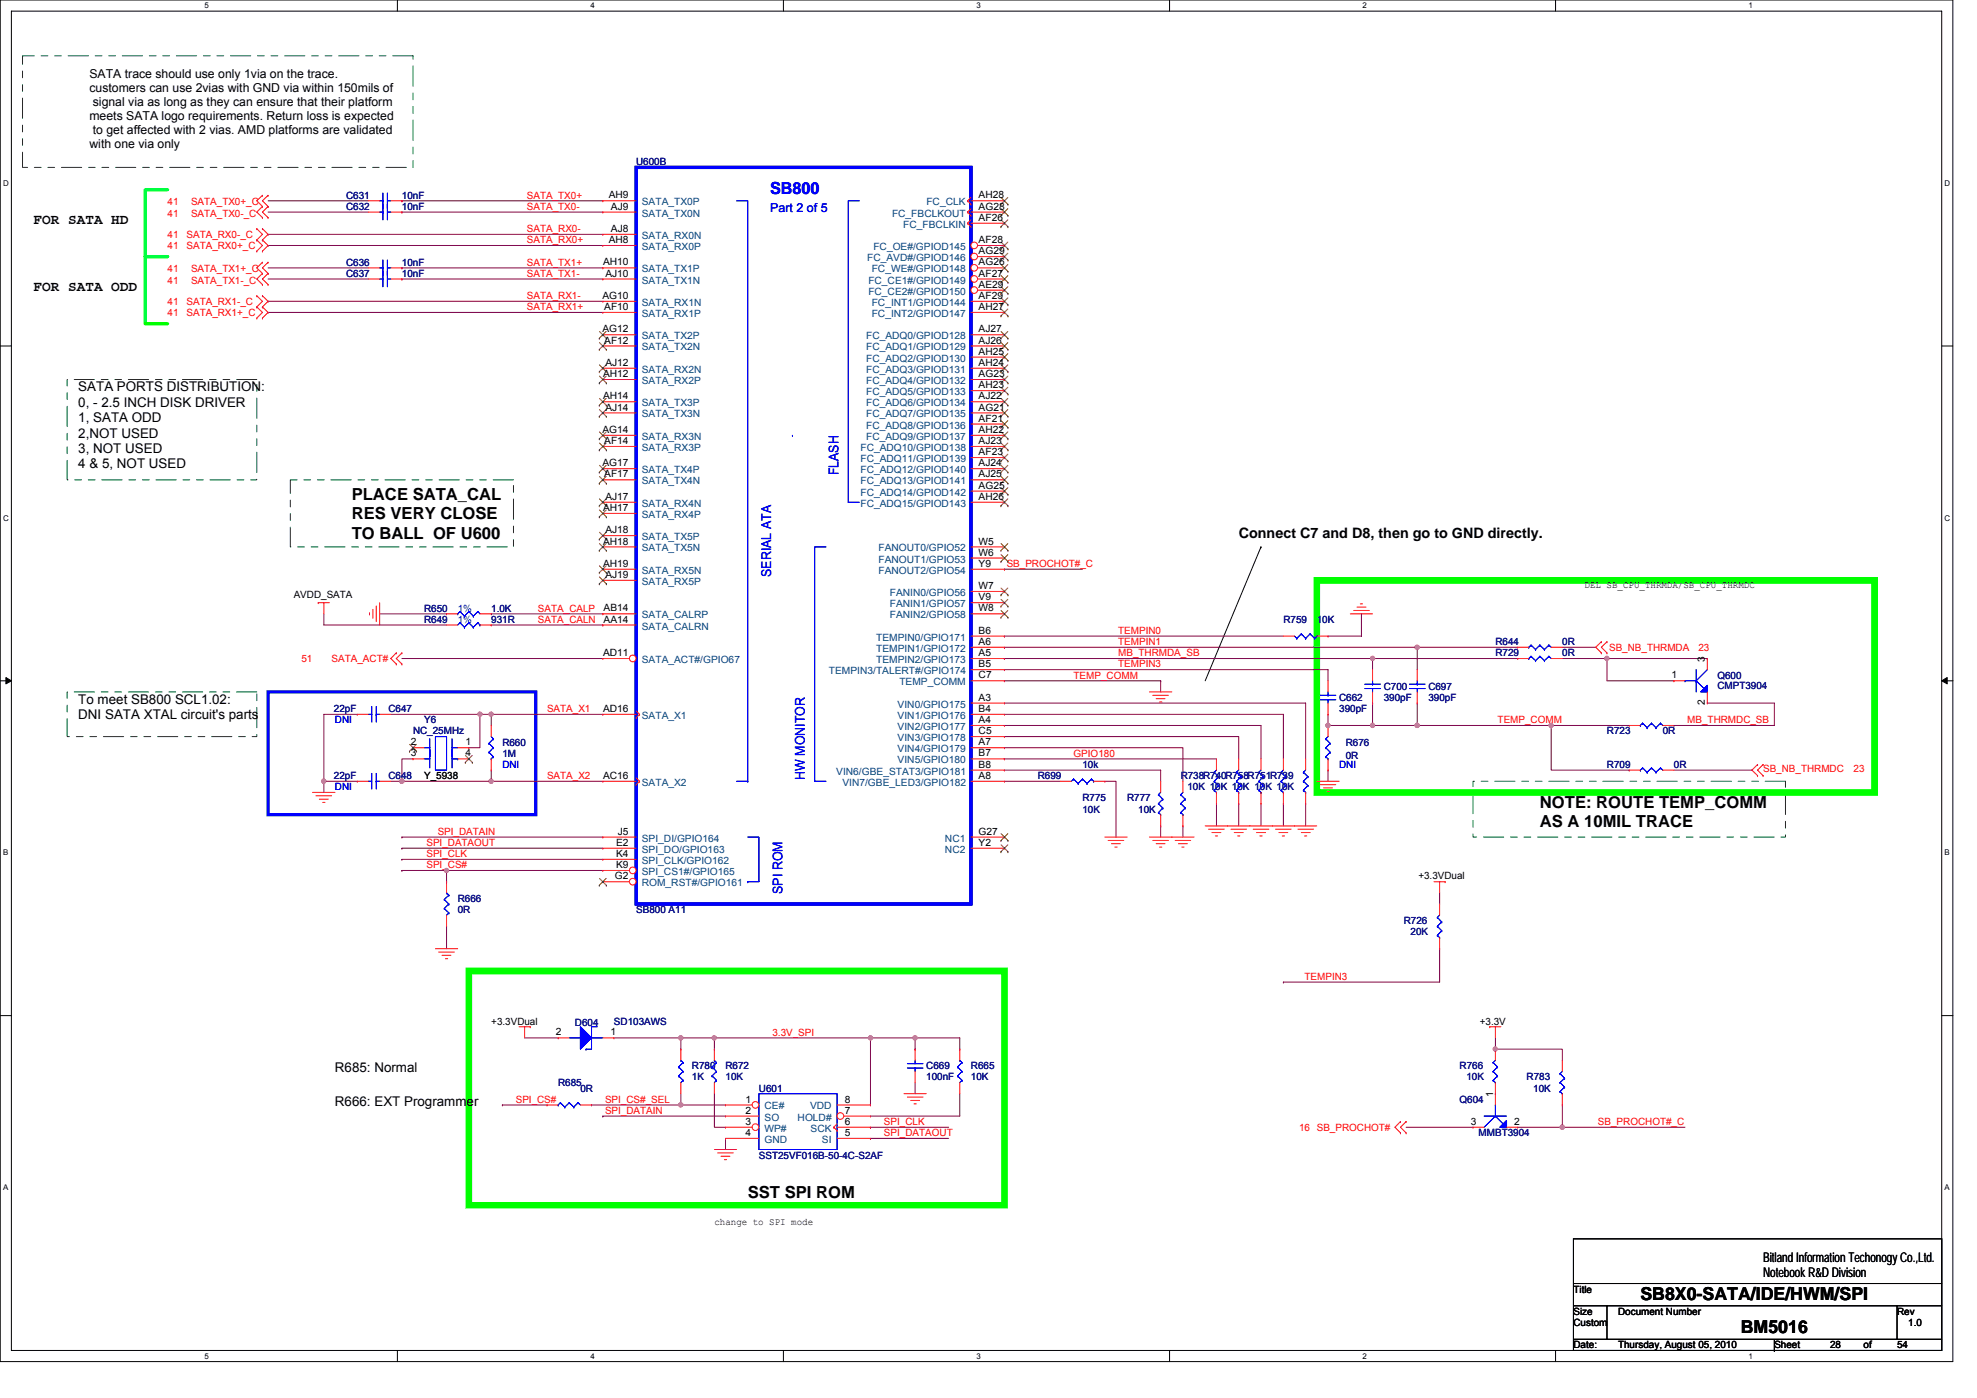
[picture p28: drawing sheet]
<svg xmlns="http://www.w3.org/2000/svg" width="297mm" height="210mm" viewBox="0 0 297 210" stroke-linecap="round" stroke-linejoin="round" font-family="sans-serif">
<defs><g id="words">
<g font-size="2.7">
<text x="246.5" y="195.2">SB8X0-SATA/IDE/HWM/SPI</text>
<text x="261.6" y="200.3">BM5016</text>
</g>
<text font-size="2.5" fill="#00f" x="115.7" y="29.1">SB800</text>
<g font-size="2.5">
<text x="52.8" y="75.1">PLACE SATA_CAL</text>
<text x="52.8" y="78">RES VERY CLOSE</text>
<text x="52.8" y="80.9">TO BALL OF U600</text>
<text x="231.4" y="121.3">NOTE: ROUTE TEMP_COMM</text>
<text x="231.4" y="124.3">AS A 10MIL TRACE</text>
<text x="112.3" y="180">SST SPI ROM</text>
</g>
<g font-size="2.2">
<text x="5.1" y="33.7">FOR SATA HD</text>
<text x="5.1" y="43.7">FOR SATA ODD</text>
<text x="186.1" y="80.8">Connect C7 and D8, then go to GND directly.</text>
</g>
<g font-size="2">
<text x="11.8" y="58.8">SATA PORTS DISTRIBUTION:</text>
<text x="11.8" y="61.1">0, - 2.5 INCH DISK DRIVER</text>
<text x="11.8" y="63.4">1, SATA ODD</text>
<text x="11.8" y="65.7">2,NOT USED</text>
<text x="11.8" y="68">3, NOT USED</text>
<text x="11.8" y="70.3">4 &amp; 5, NOT USED</text>
<text x="11.8" y="105.7">To meet SB800 SCL1.02:</text>
<text x="11.8" y="108">DNI SATA XTAL circuit's parts</text>
<text x="50.3" y="161.1">R685: Normal</text>
<text x="50.3" y="166.1">R666: EXT Programmer</text>
<text x="264.9" y="189.6">Bitland Information Techonogy Co.,Ltd.</text>
<text x="264.9" y="191.9">Notebook R&amp;D Division</text>
</g>
<g font-size="2" fill="#00f">
<text x="126" y="71.4" transform="rotate(-90 126 71.4)">FLASH</text>
<text x="115.9" y="86.7" transform="rotate(-90 115.9 86.7)">SERIAL ATA</text>
<text x="120.9" y="117.2" transform="rotate(-90 120.9 117.2)">HW MONITOR</text>
<text x="117.6" y="134.3" transform="rotate(-90 117.6 134.3)">SPI ROM</text>
</g>
<g font-size="1.8">
<text x="13.4" y="11.7">SATA trace should use only 1via on the trace.</text>
<text x="13.4" y="13.8">customers can use 2vias with GND via within 150mils of</text>
<text x="13.9" y="15.9">signal via as long as they can ensure that their platform</text>
<text x="13.4" y="18.1">meets SATA logo requirements. Return loss is expected</text>
<text x="13.4" y="22.3">with one via only</text>
<text x="13.9" y="20.2">to get affected with 2 vias. AMD platforms are validated</text>
</g>
<text font-size="1.8" fill="#00f" x="115.7" y="31.8">Part 2 of 5</text>
<g font-size="1.5" fill="#000080">
<text x="52" y="29.8">C631</text>
<text x="60.4" y="29.8">10nF</text>
<text x="95.6" y="24.8">U600B</text>
<text x="52" y="31.5">C632</text>
<text x="60.4" y="31.5">10nF</text>
<text x="52" y="41.6">C637</text>
<text x="52" y="39.9">C636</text>
<text x="60.4" y="41.6">10nF</text>
<text x="60.4" y="39.9">10nF</text>
<text x="63.7" y="91.9">R650</text>
<text x="63.7" y="93.6">R649</text>
<text x="73.8" y="91.9">1.0K</text>
<text x="73.8" y="93.6">931R</text>
<text x="192.8" y="93.6">R759</text>
<text x="197.8" y="93.6">10K</text>
<text x="224.7" y="98.6">R729</text>
<text x="224.7" y="96.9">R644</text>
<text x="234.7" y="98.6">0R</text>
<text x="234.7" y="96.9">0R</text>
<text x="258" y="101.9">Q600</text>
<text x="50.2" y="107">22pF</text>
<text x="58.4" y="107">C647</text>
<text x="201.2" y="105.3">C662</text>
<text x="201.2" y="107">390pF</text>
<text x="207.9" y="103.6">C700</text>
<text x="207.9" y="105.3">390pF</text>
<text x="214.6" y="103.6">C697</text>
<text x="214.6" y="105.3">390pF</text>
<text x="258" y="103.4">CMPT3904</text>
<text x="62.1" y="110.3">NC_25MHz</text>
<text x="63.7" y="108.6">Y6</text>
<text x="75.5" y="112">R660</text>
<text x="75.5" y="113.7">1M</text>
<text x="202.2" y="112">R676</text>
<text x="241.4" y="110.3">R723</text>
<text x="249.8" y="110.3">0R</text>
<text x="50.2" y="117">22pF</text>
<text x="58.4" y="117">C648</text>
<text x="155.9" y="117">R699</text>
<text x="162.6" y="115.3">10k</text>
<text x="177.4" y="117">R738R740R758R751R739</text>
<text x="178.4" y="118.7">10K 10K 10K 10K 10K</text>
<text x="202.2" y="114">0R</text>
<text x="241.4" y="115.3">R709</text>
<text x="251.5" y="115.3">0R</text>
<text x="162.6" y="120.4">R775</text>
<text x="162.6" y="122">10K</text>
<text x="169.4" y="120.4">R777</text>
<text x="171" y="122">10K</text>
<text x="68.8" y="135.5">R666</text>
<text x="68.8" y="137.1">0R</text>
<text x="95.6" y="137.1">SB800 A11</text>
<text x="210.9" y="138.8">R726</text>
<text x="211.9" y="140.5">20K</text>
<text x="86.4" y="154.1">D604</text>
<text x="92.2" y="153.9">SD103AWS</text>
<text x="104" y="160.6">R780</text>
<text x="109" y="160.6">R672</text>
<text x="139.2" y="160.6">C669</text>
<text x="145.9" y="160.6">R665</text>
<text x="219.3" y="160.6">R766</text>
<text x="83.9" y="163.1">R685</text>
<text x="87.2" y="164">0R</text>
<text x="104" y="162.3">1K</text>
<text x="109" y="162.3">10K</text>
<text x="114" y="164">U601</text>
<text x="139.2" y="162.3">100nF</text>
<text x="145.9" y="162.3">10K</text>
<text x="219.3" y="165.6">Q604</text>
<text x="220.3" y="162.3">10K</text>
<text x="229.4" y="162.3">R783</text>
<text x="230.4" y="164">10K</text>
<text x="222.2" y="170.7">MMBT3904</text>
<text x="114" y="174">SST25VF016B-50-4C-S2AF</text>
</g>
<g font-size="1.5" fill="#f00">
<text x="79.2" y="29.8">SATA_TX0+</text>
<text x="25.2" y="30.9">41</text>
<text x="25.2" y="32.5">41</text>
<text x="25.2" y="35.7">41</text>
<text x="28" y="35.7">SATA_RX0-_C</text>
<text x="28.7" y="30.9">SATA_TX0+_C</text>
<text x="28.7" y="32.5">SATA_TX0-_C</text>
<text x="79.2" y="31.5">SATA_TX0-</text>
<text x="79.2" y="34.9">SATA_RX0-</text>
<text x="25.2" y="40.9">41</text>
<text x="25.2" y="37.4">41</text>
<text x="28" y="37.4">SATA_RX0+_C</text>
<text x="28.7" y="40.9">SATA_TX1+_C</text>
<text x="79.2" y="39.9">SATA_TX1+</text>
<text x="79.2" y="41.6">SATA_TX1-</text>
<text x="79.2" y="36.5">SATA_RX0+</text>
<text x="25.2" y="42.6">41</text>
<text x="25.2" y="47.5">41</text>
<text x="25.2" y="45.8">41</text>
<text x="28" y="47.5">SATA_RX1+_C</text>
<text x="28" y="45.8">SATA_RX1-_C</text>
<text x="28.7" y="42.6">SATA_TX1-_C</text>
<text x="79.2" y="44.9">SATA_RX1-</text>
<text x="79.2" y="46.6">SATA_RX1+</text>
<text x="151.3" y="85.2">SB_PROCHOT#_C</text>
<text x="80.8" y="91.9">SATA_CALP</text>
<text x="80.8" y="93.5">SATA_CALN</text>
<text x="168" y="95.2">TEMPIN0</text>
<text x="45.3" y="99.4">51</text>
<text x="49.8" y="99.4">SATA_ACT#</text>
<text x="161.3" y="101.9">TEMP_COMM</text>
<text x="168" y="100.2">TEMPIN3</text>
<text x="168" y="96.9">TEMPIN1</text>
<text x="168" y="98.6">MB_THRMDA_SB</text>
<text x="241.8" y="97.7">SB_NB_THRMDA</text>
<text x="255.2" y="97.7">23</text>
<text x="82.2" y="107">SATA_X1</text>
<text x="161.3" y="113.6">GPIO180</text>
<text x="225" y="108.6">TEMP_COMM</text>
<text x="253.5" y="108.6">MB_THRMDC_SB</text>
<text x="82.2" y="117">SATA_X2</text>
<text x="264.9" y="116">SB_NB_THRMDC</text>
<text x="278.5" y="116">23</text>
<text x="65.8" y="125.4">SPI_DATAIN</text>
<text x="64.1" y="128.7">SPI_CLK</text>
<text x="64.1" y="127.1">SPI_DATAOUT</text>
<text x="64.1" y="130.4">SPI_CS#</text>
<text x="196" y="147.2">TEMPIN3</text>
<text x="116.1" y="155.6">3.3V_SPI</text>
<text x="77.5" y="165.6">SPI_CS#</text>
<text x="90.9" y="167.3">SPI_DATAIN</text>
<text x="90.9" y="165.6">SPI_CS#_SEL</text>
<text x="132.8" y="169">SPI_CLK</text>
<text x="132.8" y="170.6">SPI_DATAOUT</text>
<text x="195.2" y="169.8">16 SB_PROCHOT#</text>
<text x="240.1" y="169">SB_PROCHOT#_C</text>
</g>
<g font-size="1.5">
<text x="91.5" y="29.8">AH9</text>
<text x="147" y="29.8">AH28</text>
<text x="91.8" y="31.5">AJ9</text>
<text x="91.8" y="34.8">AJ8</text>
<text x="147" y="33.2">AF26</text>
<text x="147" y="31.5">AG28</text>
<text x="90.6" y="39.9">AH10</text>
<text x="90.9" y="41.6">AJ10</text>
<text x="91.5" y="36.5">AH8</text>
<text x="147" y="38.2">AG29</text>
<text x="147" y="39.9">AG26</text>
<text x="147" y="41.6">AF27</text>
<text x="147" y="36.5">AF28</text>
<text x="90.5" y="44.9">AG10</text>
<text x="90.8" y="46.6">AF10</text>
<text x="147" y="44.9">AF29</text>
<text x="147" y="46.6">AH27</text>
<text x="147" y="43.2">AE29</text>
<text x="90.5" y="49.9">AG12</text>
<text x="90.8" y="51.6">AF12</text>
<text x="147" y="49.9">AJ27</text>
<text x="147" y="51.6">AJ26</text>
<text x="147" y="53.3">AH25</text>
<text x="90.6" y="56.6">AH12</text>
<text x="90.6" y="60">AH14</text>
<text x="90.9" y="54.9">AJ12</text>
<text x="147" y="54.9">AH24</text>
<text x="147" y="56.6">AG23</text>
<text x="147" y="58.3">AH23</text>
<text x="147" y="60">AJ22</text>
<text x="90.5" y="65">AG14</text>
<text x="90.9" y="61.7">AJ14</text>
<text x="147" y="61.7">AG21</text>
<text x="147" y="63.3">AF21</text>
<text x="147" y="65">AH22</text>
<text x="90.5" y="70">AG17</text>
<text x="90.8" y="66.7">AF14</text>
<text x="90.8" y="71.7">AF17</text>
<text x="147" y="66.7">AJ23</text>
<text x="147" y="68.4">AF23</text>
<text x="147" y="70">AJ24</text>
<text x="147" y="71.7">AJ25</text>
<text x="90.6" y="76.8">AH17</text>
<text x="90.9" y="75.1">AJ17</text>
<text x="147" y="73.4">AG25</text>
<text x="147" y="75.1">AH26</text>
<text x="90.6" y="81.8">AH18</text>
<text x="90.9" y="80.1">AJ18</text>
<text x="147" y="83.5">W6</text>
<text x="147" y="81.8">W5</text>
<text x="44.1" y="89.9">AVDD_SATA</text>
<text x="90.6" y="85.1">AH19</text>
<text x="90.9" y="86.8">AJ19</text>
<text x="147" y="88.5">W7</text>
<text x="147" y="85.1">Y9</text>
<text x="238.1" y="88.4">DEL SB_CPU_THRMDA/SB_CPU_THRMDC</text>
<text x="90.7" y="93.5">AA14</text>
<text x="90.7" y="91.8">AB14</text>
<text x="147" y="90.2">V9</text>
<text x="147" y="91.8">W8</text>
<text x="147" y="95.2">B6</text>
<text x="90.6" y="98.6">AD11</text>
<text x="147" y="100.2">B5</text>
<text x="147" y="96.9">A6</text>
<text x="147" y="98.6">A5</text>
<text x="147" y="101.9">C7</text>
<text x="251.2" y="101.9">1</text>
<text x="256.2" y="99.4" transform="rotate(-90 256.2 99.4)">3</text>
<text x="90.6" y="106.9">AD16</text>
<text x="147" y="105.2">A3</text>
<text x="147" y="106.9">B4</text>
<text x="256.2" y="105.9" transform="rotate(-90 256.2 105.9)">2</text>
<text x="61.7" y="112">2</text>
<text x="61.7" y="113.6">3</text>
<text x="69.9" y="112">1</text>
<text x="69.9" y="113.6">4</text>
<text x="147" y="108.6">A4</text>
<text x="147" y="110.3">C5</text>
<text x="147" y="112">A7</text>
<text x="147" y="113.6">B7</text>
<text x="63.7" y="117">Y_5938</text>
<text x="90.6" y="117">AC16</text>
<text x="147" y="117">A8</text>
<text x="147" y="115.3">B8</text>
<text x="92.8" y="125.4">J5</text>
<text x="147" y="125.4">G27</text>
<text x="92.6" y="127">E2</text>
<text x="92.6" y="128.7">K4</text>
<text x="92.6" y="130.4">K9</text>
<text x="147" y="127">Y2</text>
<text x="92.4" y="132.1">G2</text>
<text x="213.1" y="132.1">+3.3VDual</text>
<text x="73.8" y="153.9">+3.3VDual</text>
<text x="83.5" y="155.5">2</text>
<text x="91.7" y="155.5">1</text>
<text x="222.3" y="153.9">+3.3V</text>
<text x="112" y="165.6">1</text>
<text x="112" y="167.3">2</text>
<text x="126.9" y="167.3">7</text>
<text x="126.9" y="165.6">8</text>
<text x="224.3" y="164.8" transform="rotate(-90 224.3 164.8)">1</text>
<text x="112" y="169">3</text>
<text x="112" y="170.6">4</text>
<text x="126.9" y="170.6">5</text>
<text x="126.9" y="169">6</text>
<text x="221" y="169">3</text>
<text x="227.5" y="169">2</text>
<text x="107.3" y="183.9">change to SPI mode</text>
<text x="236.4" y="194.1">Title</text>
<text x="236.4" y="197.5">Size</text>
<text x="243.1" y="197.5">Document Number</text>
<text x="285" y="197.5">Rev</text>
<text x="236.4" y="202.5">Date:</text>
<text x="236.4" y="199.2">Custom</text>
<text x="243.1" y="202.5">Thursday, August 05, 2010</text>
<text x="266.6" y="202.5">Sheet</text>
<text x="275" y="202.5">28</text>
<text x="280" y="202.5">of</text>
<text x="285" y="202.5">54</text>
<text x="286.7" y="199.2">1.0</text>
</g>
<g font-size="1.5" fill="#004080">
<text x="96.4" y="30.8">SATA_TX0P</text>
<text x="96.4" y="32.5">SATA_TX0N</text>
<text x="96.4" y="35.9">SATA_RX0N</text>
<text x="134" y="32.5">FC_FBCLKOUT</text>
<text x="135.7" y="34.2">FC_FBCLKIN</text>
<text x="139.2" y="30.8">FC_CLK</text>
<text x="96.4" y="37.5">SATA_RX0P</text>
<text x="96.4" y="40.9">SATA_TX1P</text>
<text x="130.3" y="39.2">FC_AVD#/GPIOD146</text>
<text x="131" y="40.9">FC_WE#/GPIOD148</text>
<text x="131.2" y="37.5">FC_OE#/GPIOD145</text>
<text x="96.4" y="42.6">SATA_TX1N</text>
<text x="96.4" y="45.9">SATA_RX1N</text>
<text x="96.4" y="47.6">SATA_RX1P</text>
<text x="130.5" y="42.6">FC_CE1#/GPIOD149</text>
<text x="130.5" y="44.3">FC_CE2#/GPIOD150</text>
<text x="131" y="45.9">FC_INT1/GPIOD144</text>
<text x="131" y="47.6">FC_INT2/GPIOD147</text>
<text x="96.4" y="51">SATA_TX2P</text>
<text x="96.4" y="52.6">SATA_TX2N</text>
<text x="130.1" y="51">FC_ADQ0/GPIOD128</text>
<text x="130.1" y="52.6">FC_ADQ1/GPIOD129</text>
<text x="96.4" y="57.7">SATA_RX2P</text>
<text x="96.4" y="56">SATA_RX2N</text>
<text x="130.1" y="54.3">FC_ADQ2/GPIOD130</text>
<text x="130.1" y="56">FC_ADQ3/GPIOD131</text>
<text x="130.1" y="57.7">FC_ADQ4/GPIOD132</text>
<text x="130.1" y="59.4">FC_ADQ5/GPIOD133</text>
<text x="96.4" y="61">SATA_TX3P</text>
<text x="96.4" y="62.7">SATA_TX3N</text>
<text x="130.1" y="61">FC_ADQ6/GPIOD134</text>
<text x="130.1" y="62.7">FC_ADQ7/GPIOD135</text>
<text x="130.1" y="64.4">FC_ADQ8/GPIOD136</text>
<text x="96.4" y="67.7">SATA_RX3P</text>
<text x="96.4" y="66.1">SATA_RX3N</text>
<text x="96.4" y="71.1">SATA_TX4P</text>
<text x="129.3" y="67.7">FC_ADQ10/GPIOD138</text>
<text x="129.3" y="69.4">FC_ADQ11/GPIOD139</text>
<text x="129.3" y="71.1">FC_ADQ12/GPIOD140</text>
<text x="130.1" y="66.1">FC_ADQ9/GPIOD137</text>
<text x="96.4" y="72.7">SATA_TX4N</text>
<text x="96.4" y="76.1">SATA_RX4N</text>
<text x="96.4" y="77.8">SATA_RX4P</text>
<text x="129.3" y="72.7">FC_ADQ13/GPIOD141</text>
<text x="129.3" y="74.4">FC_ADQ14/GPIOD142</text>
<text x="129.3" y="76.1">FC_ADQ15/GPIOD143</text>
<text x="96.4" y="81.1">SATA_TX5P</text>
<text x="96.4" y="82.8">SATA_TX5N</text>
<text x="132" y="82.8">FANOUT0/GPIO52</text>
<text x="96.4" y="86.2">SATA_RX5N</text>
<text x="96.4" y="87.8">SATA_RX5P</text>
<text x="132" y="84.5">FANOUT1/GPIO53</text>
<text x="132" y="86.2">FANOUT2/GPIO54</text>
<text x="133.7" y="89.5">FANIN0/GPIO56</text>
<text x="96.4" y="94.6">SATA_CALRN</text>
<text x="96.4" y="92.9">SATA_CALRP</text>
<text x="133.7" y="91.2">FANIN1/GPIO57</text>
<text x="133.7" y="92.9">FANIN2/GPIO58</text>
<text x="96.4" y="99.6">SATA_ACT#/GPIO67</text>
<text x="124.5" y="101.3">TEMPIN3/TALERT#/GPIO174</text>
<text x="131.7" y="96.2">TEMPIN0/GPIO171</text>
<text x="131.7" y="97.9">TEMPIN1/GPIO172</text>
<text x="131.7" y="99.6">TEMPIN2/GPIO173</text>
<text x="96.4" y="108">SATA_X1</text>
<text x="134.9" y="106.3">VIN0/GPIO175</text>
<text x="134.9" y="108">VIN1/GPIO176</text>
<text x="135.1" y="102.9">TEMP_COMM</text>
<text x="134.9" y="109.6">VIN2/GPIO177</text>
<text x="134.9" y="111.3">VIN3/GPIO178</text>
<text x="134.9" y="113">VIN4/GPIO179</text>
<text x="96.4" y="118">SATA_X2</text>
<text x="125.6" y="116.4">VIN6/GBE_STAT3/GPIO181</text>
<text x="126.6" y="118">VIN7/GBE_LED3/GPIO182</text>
<text x="134.9" y="114.7">VIN5/GPIO180</text>
<text x="96.4" y="126.4">SPI_DI/GPIO164</text>
<text x="96.4" y="128.1">SPI_DO/GPIO163</text>
<text x="96.4" y="129.8">SPI_CLK/GPIO162</text>
<text x="96.4" y="131.4">SPI_CS1#/GPIO165</text>
<text x="142" y="128.1">NC2</text>
<text x="142" y="126.4">NC1</text>
<text x="96.4" y="133.1">ROM_RST#/GPIO161</text>
<text x="114.9" y="166.6">CE#</text>
<text x="121.7" y="166.6">VDD</text>
<text x="114.9" y="168.3">SO</text>
<text x="114.9" y="170">WP#</text>
<text x="114.9" y="171.7">GND</text>
<text x="119.8" y="168.3">HOLD#</text>
<text x="121.8" y="170">SCK</text>
<text x="123.5" y="171.7">SI</text>
</g>
<g font-size="1.5" fill="#00f">
<text x="68.8" y="91.9">1%</text>
<text x="68.8" y="93.6">1%</text>
<text x="50.3" y="108.6">DNI</text>
<text x="50.3" y="118.7">DNI</text>
<text x="75.5" y="115.3">DNI</text>
<text x="201.2" y="115.3">DNI</text>
</g>
<g font-size="1.2">
<text x="30.7" y="1.3">5</text>
<text x="88.7" y="1.3">4</text>
<text x="146.7" y="1.3">3</text>
<text x="204.7" y="1.3">2</text>
<text x="262.7" y="1.3">1</text>
<text x=".5" y="27.9">D</text>
<text x="292.2" y="27.9">D</text>
<text x=".5" y="78.2">C</text>
<text x="292.2" y="78.2">C</text>
<text x=".5" y="128.5">B</text>
<text x="292.2" y="128.5">B</text>
<text x=".5" y="178.8">A</text>
<text x="292.2" y="178.8">A</text>
<text x="30.7" y="204.1">5</text>
<text x="88.7" y="204.1">4</text>
<text x="146.7" y="204.1">3</text>
<text x="204.7" y="204.1">2</text>
<text x="262.7" y="204.1">1</text>
</g>
</g></defs>
<path d="M0 0h293.4v204.5h-293.4zM1.7 1.7h290v201.1h-290z" fill="none" stroke="#000" stroke-width=".15"/>
<g fill="#fff">
<path d="M30.7 .2h.7v1.3h-.7z"/>
<path d="M30.7 203h.7v1.4h-.7z"/>
</g>
<path d="M59.7 0v1.7M59.7 202.8v1.7" fill="none" stroke="#000" stroke-width=".15"/>
<g fill="#fff">
<path d="M88.7 .2h.7v1.3h-.7z"/>
<path d="M88.7 203h.7v1.4h-.7z"/>
</g>
<path d="M117.7 0v1.7M117.7 202.8v1.7" fill="none" stroke="#000" stroke-width=".15"/>
<g fill="#fff">
<path d="M146.7 .2h.7v1.3h-.7z"/>
<path d="M146.7 203h.7v1.4h-.7z"/>
</g>
<path d="M175.7 0v1.7M175.7 202.8v1.7" fill="none" stroke="#000" stroke-width=".15"/>
<g fill="#fff">
<path d="M204.7 .2h.7v1.3h-.7z"/>
<path d="M204.7 203h.7v1.4h-.7z"/>
</g>
<path d="M233.7 0v1.7M233.7 202.8v1.7" fill="none" stroke="#000" stroke-width=".15"/>
<g fill="#fff">
<path d="M262.7 .2h.7v1.3h-.7z"/>
<path d="M262.7 203h.7v1.4h-.7z"/>
<path d="M.5 26.8h.8v1.4h-.8z"/>
<path d="M292.2 26.8h.8v1.4h-.8z"/>
<path d="M.5 77.1h.8v1.3h-.8z"/>
<path d="M292.2 77.1h.8v1.3h-.8z"/>
</g>
<path d="M0 52h1.7M291.7 52h1.7" fill="none" stroke="#000" stroke-width=".15"/>
<g fill="#fff">
<path d="M.5 127.4h.7v1.3h-.7z"/>
<path d="M292.2 127.4h.7v1.3h-.7z"/>
</g>
<path d="M0 102.3h1.7M291.7 102.3h1.7" fill="none" stroke="#000" stroke-width=".15"/>
<path d="M.9 101.8l.8 .5-.8 .4zM291.7 102.3l.9-.5v.9z" fill="#000" stroke="#000" stroke-width=".15"/>
<g fill="#fff">
<path d="M.5 177.7h.7v1.3h-.7z"/>
<path d="M292.2 177.7h.7v1.3h-.7z"/>
</g>
<path d="M189.5 82.1h.1M189.5 82.1l-8.4 20.2M0 152.5h1.7M291.7 152.5h1.7M236.4 192.8h55.3M236.4 196.1h55.3M236.4 186.1h55.3v16.7h-55.3zM241.4 196.1v5.1M285 196.1v5.1M236.4 201.2h55.3M266.6 202.8h.1M266.6 201.2v1.6" fill="none" stroke="#000" stroke-width=".15"/>
<path d="M3.4 8.4h58.7v16.7h-58.7zM10.1 57h28.5v15.1h-28.5zM43.6 72.1h33.5v10h-33.5zM10.1 103.9h28.5v6.7h-28.5zM221.3 117.3h47v8.4h-47z" fill="none" stroke="#008000" stroke-width=".15" stroke-dasharray="3 1 1 1 1 1"/>
<path d="M95.6 25.1h50.3v110.7h-50.3zM40.3 103.9h40.2v18.5h-40.2z" fill="none" stroke="#00f" stroke-width=".49"/>
<path d="M25.2 28.5h-3.4v10M25.2 38.5h-3.4v10.1" fill="none" stroke="#00ff40" stroke-width=".49"/>
<path d="M21.8 38.5h3.4M21.8 48.6h3.4" fill="none" stroke="#0f0" stroke-width=".49"/>
<path d="M197.8 87.2h83.9v31.8h-83.9zM70.4 145.8h80.5v35.2h-80.5z" fill="none" stroke="#0f0" stroke-width=".99"/>
<g fill="none" stroke="#800040" stroke-width=".15">
<path d="M40.3 31.9h15M40.3 30.2h15M40.3 35.2h.1M40.3 36.9h.1M40.3 35.2h50.3M40.3 36.9h50.3M60.4 30.2h.1M60.4 31.9h.1M60.4 30.2h30.2M60.4 31.9h30.2M40.3 45.3h.1M40.3 41.9h15"/>
<path d="M40.3 40.2h15M40.3 46.9h.1M40.3 45.3h50.3M40.3 46.9h50.3M60.4 40.2h.1M60.4 41.9h.1M60.4 40.2h30.2M60.4 41.9h30.2M48.7 92.2v1.7h18.4M57 92.2h10.1M60.4 98.9h30.2M73.8 92.2h.1"/>
<path d="M73.8 92.2h16.8M73.8 93.9h16.8M90.6 93.9h.1M150.9 97.2h.1M150.9 98.9h.1M150.9 85.5h.1M150.9 95.5h.1M150.9 97.2h77.1M150.9 98.9h77.1M150.9 85.5h11.7M150.9 95.5h41.9M204.6 92.2v3.3h-5.1"/>
<path d="M204.6 92.2h.1M206.2 98.9h.1M206.2 98.9v1.7M212.9 97.2h.1M212.9 97.2v3.4M234.7 97.2h5.1M234.7 98.9h6.7v3.4h10.1M241.4 98.9h.1M241.4 98.9h15.1M48.7 117.3h.1M48.7 117.3h5M48.7 117.3v1.7"/>
<path d="M53.7 107.3h-5v10M58.7 107.3h13.4M58.7 117.3h1.7M60.4 117.3h13.4M60.4 117.3h.1M62.1 114h-1.7v3.3M72.1 107.3h.1M72.1 107.3v5h-1.7M72.1 107.3h18.5M73.8 117.3h.1M73.8 107.3v1.7M73.8 107.3h.1"/>
<path d="M73.8 115.7v1.6M73.8 117.3h16.8M150.9 107.3h41.9v6.7M150.9 114h.1M150.9 109h38.6v5M150.9 115.7h23.5v1.6M150.9 105.6h45.3v8.4M150.9 110.6h35.2v3.4M150.9 100.6h.1M150.9 100.6h48.6v1.7M150.9 117.3h8.4M150.9 112.3h26.8v5"/>
<path d="M150.9 114h31.9M150.9 102.3h23.5M166 117.3h1.7v8.4M174.4 102.3h.1M174.4 102.3v1.6M199.5 107.3v1.7h33.6M199.5 115.7v1.6M206.2 105.6v3.4M206.2 109h.1M212.9 105.6v3.4M212.9 109h.1M233.1 109v6.7h11.7"/>
<path d="M233.1 109h11.7M233.1 109h.1M251.5 115.7h11.7M251.5 109h.1M256.5 105.6h10.1v3.4h-15.1M60.4 129.1h.1M60.4 127.4h.1M60.4 125.7h.1M60.4 130.7h6.7v1.7M60.4 130.7h.1M60.4 129.1h30.2M60.4 127.4h30.2"/>
<path d="M60.4 125.7h30.2M67.1 130.7h.1M67.1 139.1v3.4M67.1 130.7h23.5M174.4 124.1v1.6M177.7 124.1v1.6M182.8 120.7v3.4M186.1 120.7v3.4M189.5 120.7v3.4M192.8 120.7v3.4M196.2 120.7v3.4M216.3 134.1v1.7"/>
<path d="M78.8 155.9h5.1M92.2 155.9h10.1M102.3 155.9v1.7M102.3 155.9h.1M102.3 155.9h35.2M107.3 155.9v1.7M107.3 155.9h.1M130.8 155.9v10.1M130.8 155.9h.1M137.5 155.9h6.7v1.7M137.5 157.6h.1M137.5 155.9v1.7"/>
<path d="M192.8 147.5h.1M216.3 142.5v5h-23.5M224.7 155.9v1.7M224.7 157.6h10v1.7M224.7 157.6h.1M75.5 166h.1M75.5 166h6.7M88.9 166h.1M88.9 166h20.1M90.6 167.6h.1M90.6 167.6h18.4M102.3 164.3v1.7"/>
<path d="M102.3 166h.1M107.3 164.3v5h1.7M109 171v1.7M130.8 169.3h.1M130.8 171h.1M130.8 169.3h11.7M130.8 171h11.7M137.5 162.6v1.7M144.2 164.3v3.3h-13.4M211.3 169.3h10M228 169.3h6.7M234.7 169.3h.1"/>
<path d="M234.7 166v3.3M234.7 169.3h18.5"/>
</g>
<g fill="#f0f" stroke="#f0f" stroke-width=".15">
<circle cx="73.8" cy="117.3" r=".32"/>
<circle cx="73.8" cy="107.3" r=".32"/>
<circle cx="48.6" cy="117.3" r=".32"/>
<circle cx="67.1" cy="130.7" r=".33"/>
<circle cx="102.3" cy="165.9" r=".33"/>
<circle cx="107.3" cy="155.9" r=".32"/>
<circle cx="102.3" cy="155.9" r=".33"/>
<circle cx="212.9" cy="97.2" r=".33"/>
<circle cx="241.4" cy="98.9" r=".32"/>
<circle cx="206.2" cy="98.9" r=".32"/>
<circle cx="137.5" cy="155.9" r=".33"/>
<circle cx="130.8" cy="155.9" r=".32"/>
<circle cx="234.7" cy="169.3" r=".33"/>
<circle cx="224.7" cy="157.6" r=".32"/>
<circle cx="72.1" cy="107.3" r=".32"/>
<circle cx="60.4" cy="117.3" r=".33"/>
<circle cx="199.5" cy="109" r=".32"/>
<circle cx="206.2" cy="109" r=".32"/>
<circle cx="233" cy="109" r=".32"/>
<circle cx="212.9" cy="109" r=".33"/>
</g>
<g fill="none" stroke="#f00" stroke-width=".15">
<path d="M38.6 37.7h.1M38.6 36h.1M38.6 34.4h.1M38.6 36l.8 .9-.8 .8M38.6 34.4l.8 .8-.8 .8M39.4 36h.1M39.4 37.7h.1M39.4 34.4h.1M39.4 29.3h.1M39.4 31h.1M39.4 32.7h.1M39.4 39.4h.1"/>
<path d="M39.4 36l.9 .9-.9 .8M39.4 34.4l.9 .8-.9 .8M39.4 29.3l-.8 .9 .8 .8M39.4 31l-.8 .9 .8 .8M39.4 39.4l-.8 .8 .8 .9M40.3 29.3h.1M40.3 31h.1M40.3 32.7h.1M40.3 39.4h.1M40.3 29.3l-.9 .9 .9 .8M40.3 31l-.9 .9 .9 .8M40.3 39.4l-.9 .8 .9 .9"/>
<path d="M145.4 30.2h.1M145.4 31.9h.1M145.4 33.5h.1M145.4 30.2l.5 .5M145.4 31.9l.5 .5M145.4 33.5l.5 .5M145.9 30.7h.1M145.9 32.4h.1M145.9 34h.1M145.9 29.7l-.5 .5M145.9 30.2h5M145.9 31.3l-.5 .6"/>
<path d="M145.9 31.9h5M145.9 33l-.5 .5M145.9 33.5h5M150.9 30.2h.1M150.9 31.9h.1M150.9 33.5h.1M38.6 47.8h.1M38.6 46.1h.1M38.6 44.4h.1M38.6 46.1l.8 .8-.8 .9M38.6 44.4l.8 .9-.8 .8M39.4 46.1h.1"/>
<path d="M39.4 47.8h.1M39.4 44.4h.1M39.4 41.1h.1M39.4 42.7h.1M39.4 46.1l.9 .8-.9 .9M39.4 44.4l.9 .9-.9 .8M39.4 41.1l-.8 .8 .8 .8M40.3 41.1h.1M40.3 42.7h.1M40.3 41.1l-.9 .8 .9 .8M145.9 45.3h5M150.9 45.3h.1"/>
<path d="M47.8 90.5h.1M47.8 90.5h1.7M48.7 90.5v1.7M55.5 92v.4M56 91.5v1.4M56.5 91v2.4M57 90.5v3.4M59.5 98.1h.1M59.5 99.7h.1M59.5 98.1l-.8 .8 .8 .8M60.4 98.1h.1M60.4 99.7h.1"/>
<path d="M60.4 98.1l-.9 .8 .9 .8M202.9 92.2h3.3M203.4 91.7h2.3M203.9 91.2h1.3M204.4 90.7h.3M240.6 98.1h.1M240.6 96.4h.1M240.6 96.4l-.8 .8 .8 .9M241.4 96.4h.1M241.4 98.1h.1M241.4 96.4l-.8 .8 .8 .9M47 119h3.3"/>
<path d="M47.5 119.5h2.3M172.7 103.9h3.4M173.2 104.4h2.4M173.7 104.9h1.3M174.2 105.4h.4M197.8 117.3h3.4M198.3 117.9h2.4M198.9 118.3h1.3M199.4 118.9h.3M264.1 116.5h.1M264.1 114.8h.1M264.1 114.8l-.9 .9 .9 .8"/>
<path d="M264.9 114.8h.1M264.9 116.5h.1M264.9 114.8l-.8 .9 .8 .8M48 120h1.3M48.5 120.5h.3M166 125.7h3.4M166.5 126.2h2.3M167 126.7h1.3M167.5 127.2h.3M172.7 125.7h6.7M173.2 126.2h2.4M173.7 126.7h1.3"/>
<path d="M174.2 127.2h.4M176.6 126.2h2.3M177.1 126.7h1.3M177.6 127.2h.3M181.1 124.1h16.7M181.6 124.5h2.3M182.1 125.1h1.3M182.6 125.6h.3M185 124.5h2.3M185.4 125.1h1.4M185.9 125.6h.4M188.3 124.5h2.3"/>
<path d="M188.8 125.1h1.3M189.3 125.6h.3M191.6 124.5h2.4M192.1 125.1h1.4M192.7 125.6h.3M195 124.5h2.4M195.5 125.1h1.3M196 125.6h.3M215.5 132.4h1.6M216.3 132.4v1.7M217.1 132.4h.1M65.4 142.5h3.4"/>
<path d="M65.9 143h2.4M66.4 143.5h1.4M66.9 144h.4M78 154.2h1.7M78.8 154.2v1.7M79.7 154.2h.1M223.8 154.2h.1M223.8 154.2h1.7M224.7 154.2v1.7M107.3 172.7h3.4M107.8 173.2h2.4M108.3 173.7h1.4"/>
<path d="M108.8 174.2h.4M135.8 164.3h3.4M136.3 164.8h2.4M136.8 165.3h1.4M137.3 165.8h.4M210.4 170.2h.1M210.4 168.5h.1M210.4 168.5l-.8 .8 .8 .9M211.3 170.2h.1M211.3 168.5h.1M211.3 168.5l-.9 .8 .9 .9"/>
</g>
<path d="M110.7 30.2h1.6v87.1M129.1 30.2h-1.7v45.2h1.7M119.1 65.4h.1M124.1 82.1h-1.7v35.2h1.7M110.7 117.3h1.6M112.3 117.3h.1M112.3 125.7h1.7v6.7h-1.7M112.3 132.4h.1" fill="none" stroke="#00f" stroke-width=".15"/>
<g fill="none" stroke="#804000" stroke-width=".15">
<path d="M150.4 30.7h.1M150.4 32.4h.1M150.4 34.1h.1M150.4 29.7l1 1M150.4 31.3l1 1.1M150.4 33l1 1.1M151.4 29.7l-1 1M151.4 31.3l-1 1.1M151.4 33l-1 1.1M151.4 30.7h.1M151.4 32.4h.1M151.4 34.1h.1"/>
<path d="M150.4 45.8h.1M150.4 44.7l1 1.1M151.4 44.7l-1 1.1M151.4 45.8h.1"/>
</g>
<circle cx="146.4" cy="36.9" r=".5" fill="#fff" stroke="#f00" stroke-width=".15"/>
<path d="M146.9 36.9h4M150.9 36.9h.1" fill="none" stroke="#f00" stroke-width=".15"/>
<path d="M150.4 37.4h.1M150.4 36.4l1 1M151.4 36.4l-1 1M151.4 37.4h.1" fill="none" stroke="#804000" stroke-width=".15"/>
<circle cx="146.4" cy="38.5" r=".5" fill="#fff" stroke="#f00" stroke-width=".15"/>
<path d="M146.9 38.5h4M150.9 38.5h.1M145.9 46.9h5M150.9 46.9h.1" fill="none" stroke="#f00" stroke-width=".15"/>
<path d="M150.4 39.1h.1M150.4 38l1 1.1M151.4 38l-1 1.1M151.4 39.1h.1M150.4 47.5h.1M150.4 46.4l1 1.1M151.4 46.4l-1 1.1M151.4 47.5h.1" fill="none" stroke="#804000" stroke-width=".15"/>
<circle cx="146.4" cy="40.2" r=".5" fill="#fff" stroke="#f00" stroke-width=".15"/>
<path d="M146.9 40.2h4M150.9 40.2h.1" fill="none" stroke="#f00" stroke-width=".15"/>
<path d="M150.4 39.7l1 1.1M151.4 39.7l-1 1.1M150.4 40.8h.1M151.4 40.8h.1" fill="none" stroke="#804000" stroke-width=".15"/>
<circle cx="146.4" cy="41.9" r=".5" fill="#fff" stroke="#f00" stroke-width=".15"/>
<path d="M146.9 41.9h4M150.9 41.9h.1" fill="none" stroke="#f00" stroke-width=".15"/>
<path d="M150.4 42.4h.1M150.4 41.4l1 1M151.4 41.4l-1 1M151.4 42.4h.1" fill="none" stroke="#804000" stroke-width=".15"/>
<circle cx="146.4" cy="43.6" r=".5" fill="#fff" stroke="#f00" stroke-width=".15"/>
<g fill="none" stroke="#f00" stroke-width=".15">
<path d="M90.6 30.2h.1M90.6 31.9h.1M90.6 35.2h.1M90.6 36.9h.1M90.6 30.2h5M90.6 31.9h5M90.6 35.2h5M90.6 36.9h5M90.6 50.3h.1M90.6 52h.1M90.6 57h.1M90.6 55.3h.1"/>
<path d="M90.6 40.2h.1M90.6 41.9h.1M90.6 45.3h.1M90.6 46.9h.1M90.6 50.3h5M90.6 52h5M90.6 55.3h5M90.6 57h5M90.6 40.2h5M90.6 41.9h5M90.6 45.3h5M90.6 46.9h5"/>
<path d="M145.9 50.3h5M145.9 52h5M145.9 53.6h5M145.9 55.3h5M145.9 57h5M145.9 58.7h5M146.9 43.6h4M150.9 43.6h.1M150.9 50.3h.1M150.9 52h.1M150.9 53.6h.1M150.9 55.3h.1"/>
<path d="M150.9 57h.1M150.9 58.7h.1M90.6 60.3h.1M90.6 62h.1M90.6 67.1h.1M90.6 65.4h.1M90.6 60.3h5M90.6 62h5M90.6 65.4h5M90.6 67.1h5M145.9 60.3h5M145.9 62h5"/>
<path d="M145.9 63.7h5M145.9 65.4h5M145.9 67.1h5M145.9 68.7h5M145.9 70.4h5M145.9 72.1h5M145.9 73.8h5M145.9 75.4h5M150.9 60.3h.1M150.9 62h.1M150.9 63.7h.1M150.9 65.4h.1"/>
<path d="M150.9 67.1h.1M150.9 68.7h.1M150.9 70.4h.1M150.9 72.1h.1M150.9 73.8h.1M150.9 75.4h.1M90.6 93.9h.1M90.6 93.9h5M90.6 107.3h.1M90.6 117.3h.1M90.6 107.3h5M90.6 117.3h5"/>
<path d="M95.6 107.8h.1M95.6 117.9h.1M95.6 106.8l.5 .5M95.6 116.8l.5 .5M96.1 107.3h.1M96.1 117.3h.1M96.1 107.3l-.5 .5M96.1 117.3l-.5 .6"/>
</g>
<g fill="none" stroke="#804000" stroke-width=".15">
<path d="M90 50.8h.1M90 52.5h.1M90 57.5h.1M90 55.8h.1M90.1 49.8l1 1M90.1 51.5l1 1M90.1 56.5l1 1M90.1 54.8l1 1M90.1 59.8l1 1.1M91.1 49.8l-1.1 1M91.1 51.5l-1.1 1M91.1 56.5l-1.1 1"/>
<path d="M91.1 54.8l-1.1 1M91.1 59.8l-1.1 1.1M91.1 50.8h.1M91.1 52.5h.1M91.1 57.5h.1M91.1 55.8h.1M150.4 44.1h.1M150.4 50.8h.1M150.4 52.5h.1M150.4 54.2h.1M150.4 55.8h.1M150.4 57.5h.1"/>
<path d="M150.4 59.2h.1M150.4 43.1l1 1M150.4 49.8l1 1M150.4 51.5l1 1M150.4 53.1l1 1.1M150.4 54.8l1 1M150.4 56.5l1 1M150.4 58.2l1 1M150.4 59.8l1 1.1M151.4 43.1l-1 1M151.4 49.8l-1 1M151.4 51.5l-1 1"/>
<path d="M151.4 53.1l-1 1.1M151.4 54.8l-1 1M151.4 56.5l-1 1M151.4 58.2l-1 1M151.4 59.8l-1 1.1M151.4 44.1h.1M151.4 50.8h.1M151.4 52.5h.1M151.4 54.2h.1M151.4 55.8h.1M151.4 57.5h.1M151.4 59.2h.1"/>
<path d="M90 60.9h.1M90 62.5h.1M90 67.6h.1M90 65.9h.1M90.1 61.5l1 1M90.1 66.5l1 1.1M90.1 64.9l1 1M91.1 61.5l-1.1 1M91.1 66.5l-1.1 1.1M91.1 64.9l-1.1 1M91.1 60.9h.1M91.1 62.5h.1"/>
<path d="M91.1 67.6h.1M91.1 65.9h.1M150.4 60.9h.1M150.4 62.5h.1M150.4 64.2h.1M150.4 65.9h.1M150.4 67.6h.1M150.4 69.3h.1M150.4 70.9h.1M150.4 72.6h.1M150.4 74.3h.1M150.4 76h.1"/>
<path d="M150.4 61.5l1 1M150.4 63.2l1 1M150.4 64.9l1 1M150.4 66.5l1 1.1M150.4 68.2l1 1.1M150.4 69.9l1 1M150.4 71.6l1 1M150.4 73.3l1 1M150.4 74.9l1 1.1M151.4 61.5l-1 1M151.4 63.2l-1 1M151.4 64.9l-1 1"/>
<path d="M151.4 66.5l-1 1.1M151.4 68.2l-1 1.1M151.4 69.9l-1 1M151.4 71.6l-1 1M151.4 73.3l-1 1M151.4 74.9l-1 1.1M151.4 60.9h.1M151.4 62.5h.1M151.4 64.2h.1M151.4 65.9h.1M151.4 67.6h.1M151.4 69.3h.1"/>
<path d="M151.4 70.9h.1M151.4 72.6h.1M151.4 74.3h.1M151.4 76h.1"/>
</g>
<circle cx="95.1" cy="98.9" r=".5" fill="#fff" stroke="#f00" stroke-width=".15"/>
<g fill="none" stroke="#f00" stroke-width=".15">
<path d="M90.6 70.4h.1M90.6 72.1h.1M90.6 75.4h.1M90.6 77.1h.1M90.6 70.4h5M90.6 72.1h5M90.6 75.4h5M90.6 77.1h5M90.6 98.9h.1M90.6 80.5h.1M90.6 82.1h.1M90.6 85.5h.1"/>
<path d="M90.6 87.2h.1M90.6 98.9h4M90.6 85.5h5M90.6 82.1h5M90.6 80.5h5M90.6 87.2h5M145.9 98.9h5M145.9 83.8h5M145.9 85.5h5M145.9 88.8h5M145.9 90.5h5M145.9 92.2h5"/>
<path d="M145.9 95.5h5M145.9 97.2h5M145.9 82.1h5M150.9 83.8h.1M150.9 85.5h.1M150.9 88.8h.1M150.9 90.5h.1M150.9 92.2h.1M150.9 95.5h.1M150.9 97.2h.1M150.9 98.9h.1M150.9 82.1h.1"/>
<path d="M145.9 105.6h5M145.9 107.3h5M145.9 109h5M145.9 110.6h5M145.9 112.3h5M145.9 114h5M145.9 115.7h5M145.9 117.3h5M145.9 100.6h5M145.9 102.3h5M150.9 105.6h.1M150.9 107.3h.1"/>
<path d="M150.9 109h.1M150.9 110.6h.1M150.9 112.3h.1M150.9 114h.1M150.9 115.7h.1M150.9 117.3h.1M150.9 100.6h.1M150.9 102.3h.1M90.6 125.7h.1M90.6 127.4h.1M90.6 129.1h.1M90.6 125.7h5"/>
<path d="M90.6 127.4h5M90.6 129.1h5"/>
</g>
<g fill="none" stroke="#804000" stroke-width=".15">
<path d="M90 70.9h.1M90 72.6h.1M90 76h.1M90 77.6h.1M90.1 69.9l1 1M90.1 71.6l1 1M90.1 74.9l1 1.1M90.1 76.6l1 1M90.1 79.9l1 1.1M91.1 69.9l-1.1 1M91.1 71.6l-1.1 1M91.1 74.9l-1.1 1.1"/>
<path d="M91.1 76.6l-1.1 1M91.1 79.9l-1.1 1.1M91.1 70.9h.1M91.1 72.6h.1M91.1 76h.1M91.1 77.6h.1M90 81h.1M90 82.7h.1M90 86h.1M90 87.7h.1M90.1 81.6l1 1.1M90.1 85l1 1"/>
<path d="M90.1 86.7l1 1M91.1 81.6l-1.1 1.1M91.1 85l-1.1 1M91.1 86.7l-1.1 1M91.1 81h.1M91.1 82.7h.1M91.1 86h.1M91.1 87.7h.1M150.4 84.3h.1M150.4 89.4h.1M150.4 91.1h.1M150.4 92.7h.1"/>
<path d="M150.4 82.7h.1M150.4 83.3l1 1M150.4 88.3l1 1.1M150.4 90l1 1.1M150.4 91.7l1 1M150.4 81.6l1 1.1M151.4 83.3l-1 1M151.4 88.3l-1 1.1M151.4 90l-1 1.1M151.4 91.7l-1 1M151.4 81.6l-1 1.1M151.4 84.3h.1"/>
<path d="M151.4 89.4h.1M151.4 91.1h.1M151.4 92.7h.1M151.4 82.7h.1"/>
</g>
<circle cx="95.1" cy="130.7" r=".5" fill="#fff" stroke="#f00" stroke-width=".15"/>
<path d="M90.6 130.7h.1M90.6 130.7h4" fill="none" stroke="#f00" stroke-width=".15"/>
<circle cx="95.1" cy="132.4" r=".5" fill="#fff" stroke="#f00" stroke-width=".15"/>
<g fill="none" stroke="#f00" stroke-width=".15">
<path d="M90.6 92.2h.1M90.6 92.2h5M192.8 95.5h1.7M197.8 95.5h1.7M199.5 95.5h.1M228 98.9h.1M228 98.9h1.7M233.1 98.9h1.6M159.3 117.3h1.7M164.3 117.3h1.7M166 117.3h.1M182.8 114v1.7"/>
<path d="M182.8 119v1.7M189.5 114v1.7M189.5 119v1.7M192.8 114v1.7M192.8 119v1.7M206.2 100.6v1.7M206.2 105.6h.1M206.2 103.9v1.7M244.8 109h.1M244.8 109h1.7M249.8 109h1.7M67.1 137.5v1.6"/>
<path d="M67.1 132.4h.1M67.1 132.4v1.7M90.6 132.4h.1M90.6 132.4h4M145.9 127.4h5M145.9 125.7h5M150.9 127.4h.1M150.9 125.7h.1M182.8 120.7h.1M189.5 120.7h.1M192.8 120.7h.1M102.3 157.6h.1"/>
<path d="M102.3 157.6v1.7M137.5 157.6h.1M137.5 157.6v1.7M234.7 159.3v1.6M102.3 162.6v1.7M137.5 160.9v1.7M221.3 169.3h.1M221.3 169.3h1.7M224.7 164.3h.1M224.7 164.3v1.7M226.4 169.3h1.6M228 169.3h.1"/>
<path d="M234.7 166h.1M234.7 164.3v1.7"/>
</g>
<path d="M90 133h.1M90.1 131.9l1 1.1M91.1 131.9l-1.1 1.1M91.1 133h.1M150.4 127.9h.1M150.4 126.3h.1M150.4 126.9l1 1M150.4 125.2l1 1.1M151.4 126.9l-1 1M151.4 125.2l-1 1.1M151.4 127.9h.1M151.4 126.3h.1" fill="none" stroke="#804000" stroke-width=".15"/>
<g fill="none" stroke="#00f" stroke-width=".15">
<path d="M194.5 95.5l.3 .4M194.8 95.9h.1M195.5 95.2h.1M195.5 95.2l-.7 .7M195.5 95.2l.7 .7M196.2 95.9h.1M196.8 95.2h.1M196.8 95.2l-.6 .7M196.8 95.2l.7 .7M197.5 95.9h.1M197.8 95.5h.1M197.8 95.5l-.3 .4"/>
<path d="M229.7 98.9h.1M230 98.6h.1M230 98.6l.7 .6M230 98.6l-.3 .3M230.7 99.2h.1M231.4 98.6h.1M231.4 98.6l.6 .6M231.4 98.6l-.7 .6M232 99.2h.1M232.7 98.6h.1M232.7 98.6l.4 .3M232.7 98.6l-.7 .6"/>
<path d="M161.3 117h.1M161.3 117l-.3 .3M161.3 117l.7 .7M162 117.7h.1M162.6 117h.1M162.6 117l-.6 .7M162.6 117l.7 .7M163.3 117.7h.1M164 117h.1M164 117l-.7 .7M164 117l.3 .3M164.3 117.3h.1"/>
<path d="M182.4 116h.1M182.4 117.3h.1M182.4 118.7h.1M182.4 116l.7 .7M182.4 117.3l.7 .7M182.4 118.7l.4 .3M182.8 119h.1M182.8 115.7l-.4 .3M183.1 116.7h.1M183.1 118h.1M183.1 116.7l-.7 .6M183.1 118l-.7 .7"/>
<path d="M189.1 116h.1M189.1 117.3h.1M189.1 118.7h.1M189.1 116l.7 .7M189.1 117.3l.7 .7M189.1 118.7l.4 .3M189.5 119h.1M189.5 115.7l-.4 .3M189.8 116.7h.1M189.8 118h.1M189.8 116.7l-.7 .6M189.8 118l-.7 .7"/>
<path d="M192.5 116h.1M192.5 117.3h.1M192.5 118.7h.1M192.5 116l.7 .7M192.5 117.3l.7 .7M192.5 118.7l.3 .3M192.8 119h.1M192.8 115.7l-.3 .3M193.2 116.7h.1M193.2 118h.1M193.2 116.7l-.7 .6M193.2 118l-.7 .7"/>
<path d="M205.1 103.4h2.3M205.1 102.8h2.3M206.2 103.4v.5M206.2 102.8h.1M206.2 102.3v.5M246.5 109h.1M246.8 108.6h.1M246.8 108.6l.7 .7M246.8 108.6l-.3 .4M247.5 109.3h.1M248.1 108.6h.1M248.1 108.6l.7 .7"/>
<path d="M248.1 108.6l-.6 .7M248.8 109.3h.1M249.5 108.6h.1M249.5 108.6l.3 .4M249.5 108.6l-.7 .7M66.8 136.5h.1M66.8 135.1h.1M66.8 136.5l.6 .6M66.8 135.1l.6 .7M67.1 134.1h.1M67.1 134.1l.3 .4M67.4 137.1h.1"/>
<path d="M67.4 135.8h.1M67.4 134.5h.1M67.4 137.1l-.3 .4M67.4 135.8l-.6 .7M67.4 134.5l-.6 .6M102.3 159.3h.1M102.3 159.3l.3 .3M102.6 159.6h.1M102.6 159.6l-.6 .7M136.3 159.8h2.4M137.5 159.3v.5M102 161.6h.1"/>
<path d="M102 160.3h.1M102 161.6l.6 .7M102 160.3l.6 .6M102.6 162.3h.1M102.6 160.9h.1M102.6 162.3l-.3 .3M102.6 160.9l-.6 .7M114 164.3h11.8v8.4h-11.8zM136.3 160.4h2.4M137.5 160.4h.1M137.5 160.4v.5M223 167.6h3.4"/>
<path d="M224.7 167.6h.1M224.7 166h.1M224.7 167.6l-1.7 1.7M224.7 167.6l1.1 1.2M224.7 166v1.6M225.8 168.8h.1M234.4 161.3h.1M234.4 162.6h.1M234.4 164h.1M234.4 161.3l.7 .6M234.4 162.6l.7 .7M234.4 164l.3 .3"/>
<path d="M234.7 164.3h.1M234.7 160.9l-.3 .4M235.1 161.9h.1M235.1 163.3h.1M235.1 161.9l-.7 .7M235.1 163.3l-.7 .7"/>
</g>
<g fill="#00f" stroke="#00f" stroke-width=".15">
<path d="M226.4 168.3v1h-1.1z" fill-rule="evenodd"/>
<path d="M226.4 168.3v1h-1.1z" fill-rule="evenodd"/>
</g>
<circle cx="113.5" cy="166" r=".5" fill="#fff" stroke="#f00" stroke-width=".15"/>
<path d="M109 166h.1M109 167.6h.1M109 166h4M109 167.6h5" fill="none" stroke="#f00" stroke-width=".15"/>
<circle cx="113.5" cy="169.3" r=".5" fill="#fff" stroke="#f00" stroke-width=".15"/>
<path d="M109 169.3h.1M109 171h.1M109 169.3h4M109 171h5M125.8 166h5M130.8 166h.1" fill="none" stroke="#f00" stroke-width=".15"/>
<circle cx="126.3" cy="167.6" r=".5" fill="#fff" stroke="#f00" stroke-width=".15"/>
<g fill="none" stroke="#f00" stroke-width=".15">
<path d="M55.3 30.2h1.7M55.3 31.9h1.7M58.7 30.2h1.7M58.7 31.9h1.7M60.4 30.2h.1M60.4 31.9h.1M55.3 41.9h1.7M55.3 40.2h1.7M58.7 41.9h1.7M58.7 40.2h1.7M60.4 41.9h.1M60.4 40.2h.1"/>
<path d="M67.1 92.2h.1M67.1 93.9h1.7M67.1 92.2h1.7M72.1 92.2h1.7M72.1 93.9h1.7M73.8 93.9h.1M228 97.2h.1M228 97.2h1.7M233.1 97.2h1.6M256.5 98.9h.1M256.5 98.9v1.7M53.7 107.3h.1"/>
<path d="M53.7 117.3h.1M53.7 107.3h1.6M53.7 117.3h1.6M57 107.3h1.7M57 117.3h1.7M62.1 112.3h.1M62.1 114h.1M62.1 112.3h1.6M62.1 114h1.6M68.8 112.3h1.6M68.8 114h1.6M70.4 112.3h.1"/>
<path d="M70.4 114h.1M73.8 109v1.6M73.8 115.7h.1M73.8 114v1.7M174.4 117.3v1.7M177.7 117.3v1.7M186.1 114v1.7M186.1 119v1.7M196.2 114v1.7M196.2 119v1.7M199.5 109v1.6M199.5 115.7h.1"/>
<path d="M199.5 102.3v1.6M199.5 107.3h.1M199.5 105.6v1.7M199.5 114v1.7M212.9 100.6v1.7M212.9 105.6h.1M212.9 103.9v1.7M244.8 115.7h.1M244.8 115.7h1.7M249.8 115.7h1.7M251.5 102.3h.1M251.5 102.3h1.7"/>
<path d="M256.5 105.6h.1M256.5 103.9v1.7M174.4 124.1h.1M174.4 122.4v1.7M177.7 124.1h.1M177.7 122.4v1.7M186.1 120.7h.1M196.2 120.7h.1M216.3 135.8v1.7M83.9 155.9h.1M83.9 155.9h1.6M90.6 155.9h1.6"/>
<path d="M92.2 155.9h.1M107.3 157.6h.1M107.3 157.6v1.7M144.2 157.6h.1M144.2 157.6v1.7M216.3 142.5h.1M216.3 140.8v1.7M224.7 157.6v1.7M82.2 166h.1M82.2 166h1.7M87.2 166h1.7M107.3 162.6v1.7"/>
<path d="M125.3 169.3h.1M125.3 169.3l.5 .5M125.8 169.8h.1M125.8 168.8l-.5 .5M125.8 169.3h5M125.8 171h5M126.8 167.6h4M130.8 167.6h.1M130.8 169.3h.1M130.8 171h.1M144.2 162.6v1.7M224.7 164.3h.1"/>
<path d="M224.7 162.6v1.7"/>
</g>
<g fill="#00f" stroke="#00f" stroke-width=".15">
<path d="M87.2 154.2l1.7 1.7-1.7 1.7z" fill-rule="evenodd"/>
<path d="M87.2 154.2l1.7 1.7-1.7 1.7z" fill-rule="evenodd"/>
<path d="M256.5 102.9v1h-1z" fill-rule="evenodd"/>
<path d="M256.5 102.9v1h-1z" fill-rule="evenodd"/>
</g>
<g fill="none" stroke="#00f" stroke-width=".15">
<path d="M57 30.2h.5M57 31.9h.5M57.5 29v2.3M57.5 30.2h.1M57.5 39.1v2.3M57.5 30.7v2.3M57.5 31.9h.1M58.2 29v2.3M58.2 30.2h.5M58.2 39.1v2.3M58.2 30.7v2.3M58.2 31.9h.5"/>
<path d="M57 41.9h.5M57 40.2h.5M57.5 40.7v2.4M57.5 41.9h.1M57.5 40.2h.1M58.2 40.7v2.4M58.2 41.9h.5M58.2 40.2h.5M68.8 92.2h.1M69.1 91.9h.1M69.1 93.5h.1M69.1 91.9l.7 .6"/>
<path d="M69.1 91.9l-.3 .3M69.1 93.5l-.3 .4M69.1 93.5l.7 .7M69.8 92.5h.1M69.8 94.2h.1M70.4 91.9h.1M70.4 93.5h.1M70.4 91.9l.7 .6M70.4 91.9l-.6 .6M70.4 93.5l-.6 .7M70.4 93.5l.7 .7M71.1 92.5h.1"/>
<path d="M71.1 94.2h.1M71.8 91.9h.1M71.8 93.5h.1M71.8 91.9l.3 .3M71.8 91.9l-.7 .6M71.8 93.5l-.7 .7M71.8 93.5l.3 .4M72.1 93.9h.1M229.7 97.2h.1M230 96.9h.1M230 96.9l.7 .7M230 96.9l-.3 .3"/>
<path d="M230.7 97.6h.1M231.4 96.9h.1M231.4 96.9l.6 .7M231.4 96.9l-.7 .7M232 97.6h.1M232.7 96.9h.1M232.7 96.9l.4 .3M232.7 96.9l-.7 .7M55.3 107.3h.6M55.3 117.3h.6M55.9 106.1v2.4M55.9 116.2v2.3"/>
<path d="M56.5 106.1v2.4M56.5 107.3h.1M56.5 116.2v2.3M56.5 117.3h.1M56.5 107.3h.5M56.5 117.3h.5M63.7 112.3h.9M63.7 114h.9M64.6 111v2.7M64.6 112.6v2.7M65.4 110.6h1.7v5.1h-1.7zM67.9 111v2.7"/>
<path d="M67.9 112.3h.9M67.9 112.6v2.7M67.9 114h.9M68.8 114h.1M73.5 111.7h.1M73.5 113h.1M73.5 111.7l.6 .6M73.5 113l.6 .7M73.8 114h.1M73.8 110.6l.3 .4M74.1 111h.1M74.1 112.3h.1"/>
<path d="M74.1 113.7h.1M74.1 111l-.6 .7M74.1 112.3l-.6 .7M74.1 113.7l-.3 .3M174 119.4h.1M174 119.4l.7 .6M174.4 119l-.4 .4M177.4 119.4h.1M177.4 119.4l.7 .6M177.7 119l-.3 .4M185.8 116h.1M185.8 117.3h.1"/>
<path d="M185.8 118.7h.1M185.8 116l.7 .7M185.8 117.3l.7 .7M185.8 118.7l.3 .3M186.1 119h.1M186.1 115.7l-.3 .3M186.5 116.7h.1M186.5 118h.1M186.5 116.7l-.7 .6M186.5 118l-.7 .7M195.8 116h.1M195.8 117.3h.1"/>
<path d="M195.8 118.7h.1M195.8 116l.7 .7M195.8 117.3l.7 .7M195.8 118.7l.4 .3M196.2 119h.1M196.2 115.7l-.4 .3M196.5 116.7h.1M196.5 118h.1M196.5 116.7l-.7 .6M196.5 118l-.7 .7M198.3 105.1h2.4M198.3 104.4h2.4"/>
<path d="M199.2 111h.1M199.2 112.3h.1M199.2 113.7h.1M199.2 111l.7 .7M199.2 112.3l.7 .7M199.2 113.7l.3 .3M199.5 114h.1M199.5 105.1v.5M199.5 104.4h.1M199.5 110.6l-.3 .4M199.5 103.9v.5M199.9 111.7h.1"/>
<path d="M199.9 113h.1M199.9 111.7l-.7 .6M199.9 113l-.7 .7M211.8 103.4h2.3M211.8 102.8h2.3M212.9 103.4v.5M212.9 102.8h.1M212.9 102.3v.5M246.5 115.7h.1M246.8 115.3h.1M246.8 115.3l.7 .7M246.8 115.3l-.3 .4"/>
<path d="M247.5 116h.1M248.1 115.3h.1M248.1 115.3l.7 .7M248.1 115.3l-.6 .7M248.8 116h.1M249.5 115.3h.1M249.5 115.3l.3 .4M249.5 115.3l-.7 .7M253.2 102.3h.1M253.2 102.3h1.6M254.8 102.3h.1M254.8 100.6v3.3"/>
<path d="M254.8 102.3l1.2 1.1M256 103.4h.1M256.5 100.6l-1.7 1.7M174 120.7h.1M174 122h.1M174 120.7l.7 .7M174 122l.4 .4M174.4 122.4h.1M174.7 120h.1M174.7 121.4h.1M174.7 120l-.7 .7M174.7 121.4l-.7 .6"/>
<path d="M177.4 120.7h.1M177.4 122h.1M177.4 120.7l.7 .7M177.4 122l.3 .4M177.7 122.4h.1M178.1 120h.1M178.1 121.4h.1M178.1 120l-.7 .7M178.1 121.4l-.7 .6M216 137.8h.1M216 139.1h.1M216 137.8l.6 .7"/>
<path d="M216 139.1l.6 .7M216.3 137.5l-.3 .3M216.6 138.5h.1M216.6 139.8h.1M216.6 138.5l-.6 .6M216.6 139.8l-.6 .7M85.5 155.9h1.7M88.1 157.6h.1M88.9 155.9h1.7M89.7 154.2h-.8v3.4h-.8M107.3 159.3h.1M107.3 159.3l.4 .3"/>
<path d="M107.7 159.6h.1M107.7 159.6l-.7 .7M144.2 159.3h.1M144.2 159.3l.3 .3M144.5 159.6h.1M144.5 159.6l-.6 .7M216 140.5h.1M216 140.5l.3 .3M216.3 140.8h.1M224.3 159.6h.1M224.3 159.6l.7 .7M224.7 159.3l-.4 .3"/>
<path d="M83.9 166h.1M84.2 165.6h.1M84.2 165.6l.7 .7M84.2 165.6l-.3 .4M84.9 166.3h.1M85.5 165.6h.1M85.5 165.6l.7 .7M85.5 165.6l-.6 .7M86.2 166.3h.1M86.9 165.6h.1M86.9 165.6l.3 .4M86.9 165.6l-.7 .7"/>
<path d="M107 161.6h.1M107 160.3h.1M107 161.6l.7 .7M107 160.3l.7 .6M107.7 162.3h.1M107.7 160.9h.1M107.7 162.3l-.4 .3M107.7 160.9l-.7 .7M143.9 161.6h.1M143.9 160.3h.1M143.9 161.6l.6 .7M143.9 160.3l.6 .6"/>
<path d="M144.5 162.3h.1M144.5 160.9h.1M144.5 162.3l-.3 .3M144.5 160.9l-.6 .7M224.3 160.9h.1M224.3 162.3h.1M224.3 160.9l.7 .7M224.3 162.3l.4 .3M224.7 162.6h.1M225 160.3h.1M225 161.6h.1M225 160.3l-.7 .6"/>
<path d="M225 161.6l-.7 .7"/>
</g>
<path d="M61.5 112.8h.1M61.5 111.8l1.1 1M62.6 111.8l-1.1 1M62.6 112.8h.1M69.9 114.5h.1M69.9 113.5l1.1 1M70.9 113.5l-1 1M71 114.5h.1" fill="none" stroke="#804000" stroke-width=".15"/>
<g fill="#f0f" stroke="#f0f" stroke-width=".15">
<circle cx="73.8" cy="117.3" r=".32"/>
<circle cx="73.8" cy="107.3" r=".32"/>
<circle cx="48.6" cy="117.3" r=".32"/>
<circle cx="67.1" cy="130.7" r=".33"/>
<circle cx="102.3" cy="165.9" r=".33"/>
<circle cx="107.3" cy="155.9" r=".32"/>
<circle cx="102.3" cy="155.9" r=".33"/>
<circle cx="212.9" cy="97.2" r=".33"/>
<circle cx="241.4" cy="98.9" r=".32"/>
<circle cx="206.2" cy="98.9" r=".32"/>
<circle cx="137.5" cy="155.9" r=".33"/>
<circle cx="130.8" cy="155.9" r=".32"/>
<circle cx="234.7" cy="169.3" r=".33"/>
<circle cx="224.7" cy="157.6" r=".32"/>
<circle cx="72.1" cy="107.3" r=".32"/>
<circle cx="60.4" cy="117.3" r=".33"/>
<circle cx="199.5" cy="109" r=".32"/>
<circle cx="206.2" cy="109" r=".32"/>
<circle cx="233" cy="109" r=".32"/>
<circle cx="212.9" cy="109" r=".33"/>
</g>
<use href="#words"/>
</svg>
